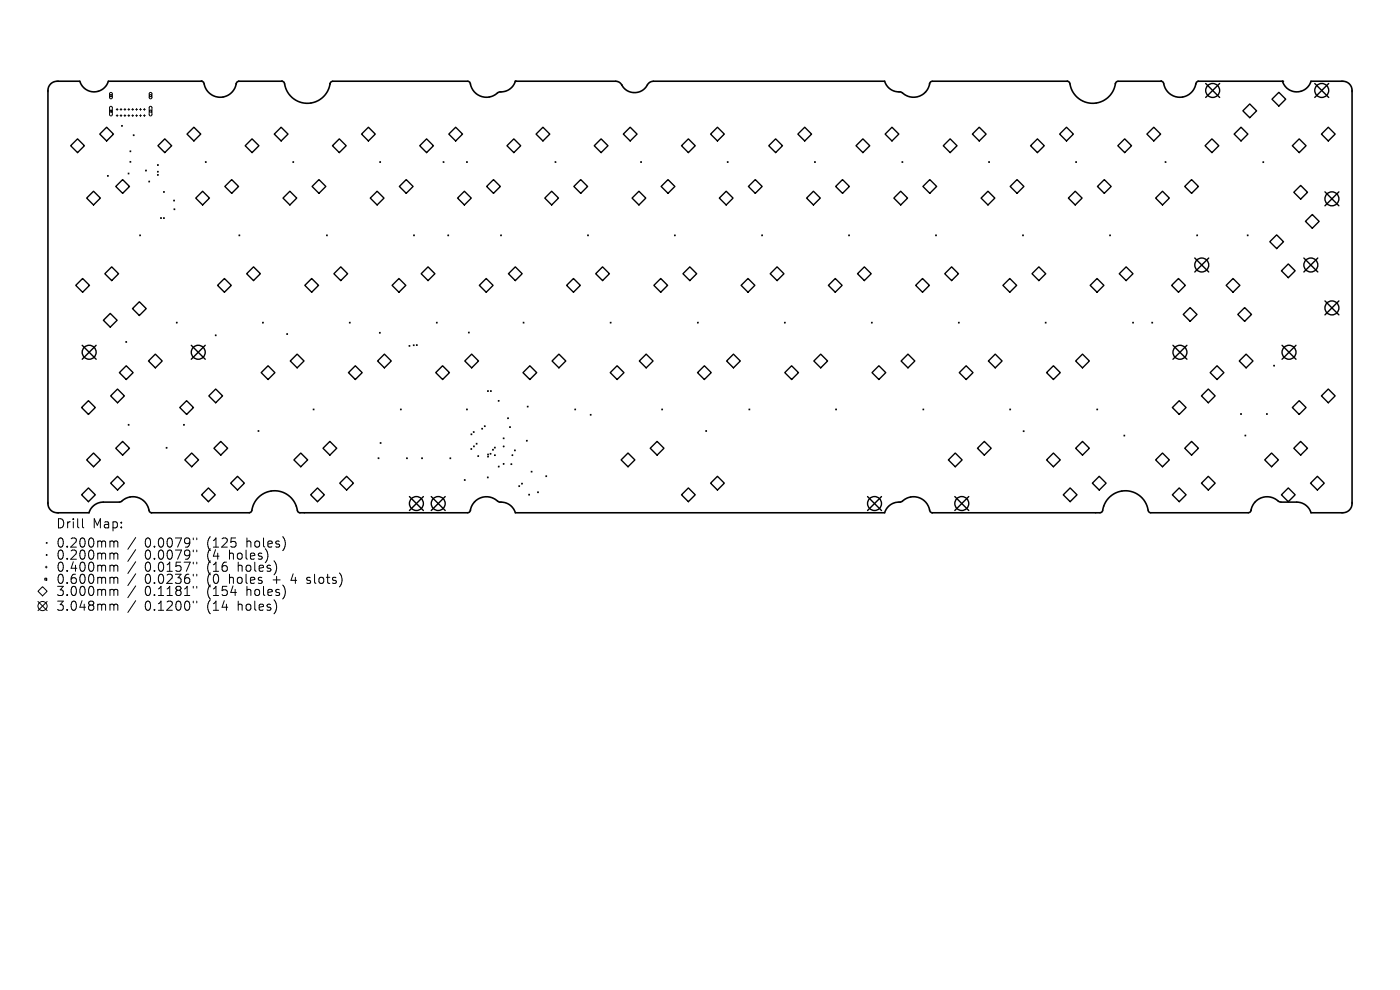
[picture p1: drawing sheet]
<svg xmlns="http://www.w3.org/2000/svg" width="297mm" height="210mm" viewBox="0 0 297 210" stroke-linecap="round" stroke-linejoin="round" font-family="sans-serif">
<defs><g id="words">
<g font-size="2.7">
<text x="11.9" y="112.3">Drill</text>
<text x="19.6" y="112.3">Map:</text>
<text x="11.9" y="116.4">0.200mm</text>
<text x="11.9" y="118.9">0.200mm</text>
<text x="30.6" y="116.4">0.0079&quot;</text>
<text x="30.6" y="118.9">0.0079&quot;</text>
<text x="43.9" y="116.4">(125</text>
<text x="43.9" y="118.9">(4</text>
<text x="48.6" y="118.9">holes)</text>
<text x="52.3" y="116.4">holes)</text>
<text x="11.9" y="121.5">0.400mm</text>
<text x="11.9" y="124.1">0.600mm</text>
<text x="30.6" y="121.5">0.0157&quot;</text>
<text x="30.6" y="124.1">0.0236&quot;</text>
<text x="43.9" y="121.5">(16</text>
<text x="43.9" y="124.1">(0</text>
<text x="48.6" y="124.1">holes</text>
<text x="50.5" y="121.5">holes)</text>
<text x="58" y="124.1">+</text>
<text x="61.9" y="124.1">4</text>
<text x="65.4" y="124.1">slots)</text>
<text x="11.9" y="126.6">3.000mm</text>
<text x="11.9" y="129.8">3.048mm</text>
<text x="30.6" y="126.6">0.1181&quot;</text>
<text x="30.6" y="129.8">0.1200&quot;</text>
<text x="43.9" y="126.6">(154</text>
<text x="43.9" y="129.8">(14</text>
<text x="50.5" y="129.8">holes)</text>
<text x="52.3" y="126.6">holes)</text>
</g>
</g></defs>
<g fill="none" stroke="#000" stroke-width=".34">
<path d="M50.1 17.8a3.5 3.5 0 0 1-3.6 2.8 3.5 3.5 0 0 1-3.3-3.1l-.4-.3h-19.8a3.2 3.2 0 0 1-3 2.3 3.2 3.2 0 0 1-3.1-2.3h-4.8a1.94 1.94 0 0 0-1.9 2v87.6a1.94 1.94 0 0 0 1.9 2h6.8a3.2 3.2 0 0 1 3-2.3l3.8-.1a3.5 3.5 0 0 1 3.7-.8 3.5 3.5 0 0 1 2.3 2.9l.5 .3h20.7a.83 .83 0 0 0 .6-1 4.9 4.9 0 0 1 5.1-3.7 4.9 4.9 0 0 1 4.6 4.5l.4 .2h35.6l.4-.1 .2-.5M50.1 17.8h.1M59.8 17.2h-9.1l-.4 .2-.2 .4M59.8 17.2h.1M59.8 17.2l.5 .3a4.9 4.9 0 0 0 4.7 4.4 4.9 4.9 0 0 0 5-4.1M70 17.8l.2-.5 .4-.1h28.6a.64 .64 0 0 1 .6 .8 3.5 3.5 0 0 0 5.9 1.6 3.5 3.5 0 0 0 3.6-2.4h21.5a1.46 1.46 0 0 1 1.1 .8M70 17.8h.1M131.9 18h.1M197.2 17.8a3.5 3.5 0 0 1-2.5 2.7 3.5 3.5 0 0 1-3.5-1 3.3 3.3 0 0 1-3.5-2.3h-49.1a1.69 1.69 0 0 0-1.5 1.2 3.1 3.1 0 0 1-5.2-.4M197.2 17.8l.2-.5 .4-.1h28.6l.5 .3a4.9 4.9 0 0 0 4.7 4.4 4.9 4.9 0 0 0 5-4.1M197.2 17.8h.1M236.6 17.8l.2-.5 .4-.1h9.2a1.88 1.88 0 0 1 .8 1.4 3.5 3.5 0 0 0 3.5 2 3.5 3.5 0 0 0 3-2.8"/>
<path d="M236.6 17.8h.1M253.7 17.8l.1-.4 .4-.2h17.9a3.2 3.2 0 0 0 3 2.3 3.2 3.2 0 0 0 3-2.3h6.8a1.94 1.94 0 0 1 1.9 2v87.6a1.94 1.94 0 0 1-1.9 2h-6.8a3.2 3.2 0 0 0-3-2.3l-3.7-.1a3.5 3.5 0 0 0-6 1.8M253.7 17.8h.1M99.8 108.2a3.5 3.5 0 0 1 2.5-2.7 3.5 3.5 0 0 1 3.6 1 3.3 3.3 0 0 1 3.4 2.3h78.4a3.5 3.5 0 0 1 3.6-2.4 3.5 3.5 0 0 1 3.7-.8 3.5 3.5 0 0 1 2.3 2.9l.5 .3h35.6a1.12 1.12 0 0 0 .7-1.3 4.9 4.9 0 0 1 5.2-3.4 4.9 4.9 0 0 1 4.4 4.5l.4 .2h20.7l.4-.1 .2-.5M99.8 108.2h.1M265.4 108.2h.1"/>
</g>
<g fill="#000">
<circle cx="109.3" cy="17.2" r=".17"/>
<circle cx="272.1" cy="17.2" r=".17"/>
</g>
<g fill="none" stroke="#000" stroke-width=".21">
<path d="M23.3 19.7l.3-.1 .2 .2v.9l-.2 .3-.4-.3zM31.7 19.7l.3-.1 .2 .2v.9l-.2 .3-.3-.3zM22.8 37.2l.2 .2M23 37.2l-.2 .2M23.3 20.1h.4v.4h-.4zM23.3 23.4h.4v.4h-.4zM23.3 22.6h.3l.2 .2v1.6l-.2 .2-.4-.3zM24.7 23.2h.3M24.7 24.5h.3M24.8 23v.4M24.8 24.3v.4M25.5 23.2h.4"/>
<path d="M25.5 24.5h.4M25.7 23v.4M25.7 24.3v.4M25.8 26.6l.2 .2M26 26.6l-.2 .2M26.3 23.2h.4M26.3 24.5h.4M26.5 23v.4M26.5 24.3v.4M27.1 23.2h.4M27.1 24.5h.4M27.2 36.7l.2 .2"/>
<path d="M27.3 23v.4M27.3 24.3v.4M27.4 36.7l-.2 .2M27.6 32l.2 .2M27.6 34.2l.2 .2M27.8 32l-.2 .2M27.8 34.2l-.2 .2M28 23.2h.3M28 24.5h.3M28.2 23v.4M28.2 24.3v.4M28.3 28.6l.2 .2"/>
<path d="M28.5 28.6l-.2 .2M28.8 23.2h.4M28.8 24.5h.4M29 23v.4M29 24.3v.4M29.6 23.2h.4M29.6 24.5h.4M29.8 23v.4M29.8 24.3v.4M30.4 23.2h.4M30.4 24.5h.4M30.6 23v.4"/>
<path d="M30.6 24.3v.4M30.9 36.1l.2 .2M31.1 36.1l-.2 .2M31.6 38.4l.2 .2M31.7 20.1h.4v.4h-.4zM31.7 23.4h.4v.4h-.4zM31.7 22.6h.3l.2 .2v1.6l-.2 .2-.3-.3zM31.8 38.4l-.2 .2M33.4 36.3l.2 .2M33.4 37l.2 .2M33.4 34.9l.2 .2M33.6 36.3l-.2 .2"/>
<path d="M33.6 37l-.2 .2M33.6 34.9l-.2 .2M43.6 34.3l.1 .2M43.7 34.3l-.1 .2M62.1 34.3l.2 .2M62.3 34.3l-.2 .2M80.6 34.3l.2 .2M80.8 34.3l-.2 .2M94 34.3l.2 .2M94.2 34.3l-.2 .2M99 34.3l.2 .2M99.2 34.3l-.2 .2"/>
<path d="M117.7 34.3l.2 .2M117.9 34.3l-.2 .2M135.9 34.3l.2 .2M136.1 34.3l-.2 .2M154.3 34.3l.2 .2M154.5 34.3l-.2 .2M172.8 34.3l.2 .2M173 34.3l-.2 .2M191.3 34.3l.2 .2M191.5 34.3l-.2 .2M209.7 34.3l.2 .2M209.9 34.3l-.2 .2"/>
<path d="M228.2 34.3l.2 .2M228.4 34.3l-.2 .2M247.2 34.3l.2 .2M247.4 34.3l-.2 .2M267.9 34.3l.2 .2M268.1 34.3l-.2 .2M29.6 49.8l.2 .2M29.8 49.8l-.2 .2M34.1 46.2l.2 .2M34.3 46.2l-.2 .2M34.7 40.6l.2 .2M34.7 46.2l.2 .2"/>
<path d="M34.9 40.6l-.2 .2M34.9 46.2l-.2 .2M36.8 42.4l.2 .2M36.9 44.3l.2 .2M37 42.4l-.2 .2M37.1 44.3l-.2 .2M50.7 49.8l.2 .2M50.9 49.8l-.2 .2M69.3 49.8l.1 .2M69.4 49.8l-.1 .2M87.7 49.8l.2 .2M87.9 49.8l-.2 .2"/>
<path d="M95 49.8l.2 .2M95.2 49.8l-.2 .2M106.2 49.8l.2 .2M106.4 49.8l-.2 .2M124.6 49.8l.2 .2M124.8 49.8l-.2 .2M143.1 49.8l.2 .2M143.3 49.8l-.2 .2M161.6 49.8l.2 .2M161.8 49.8l-.2 .2M180 49.8l.2 .2M180.2 49.8l-.2 .2"/>
<path d="M198.5 49.8l.2 .2M198.7 49.8l-.2 .2M216.9 49.8l.2 .2M217.1 49.8l-.2 .2M235.4 49.8l.2 .2M235.6 49.8l-.2 .2M253.9 49.8l.2 .2M254.1 49.8l-.2 .2M264.6 49.8l.2 .2M264.8 49.8l-.2 .2M26.7 72.4l.2 .2M26.9 72.4l-.2 .2"/>
<path d="M37.4 68.3l.2 .2M37.6 68.3l-.2 .2M45.7 71l.2 .2M45.9 71l-.2 .2M55.7 68.3l.2 .2M55.9 68.3l-.2 .2M60.8 70.8l.2 .2M61 70.8l-.2 .2M74.1 68.3l.2 .2M74.3 68.3l-.2 .2M80.5 70.5l.2 .2M80.7 70.5l-.2 .2"/>
<path d="M86.8 73.3l.2 .2M87 73.3l-.2 .2M87.7 73.1l.2 .2M87.9 73.1l-.2 .2M88.3 73.1l.2 .2M88.5 73.1l-.2 .2M92.6 68.3l.2 .2M92.8 68.3l-.2 .2M99.4 70.4l.2 .2M99.6 70.4l-.2 .2M111 68.3l.2 .2M111.2 68.3l-.2 .2"/>
<path d="M129.4 68.3l.2 .2M129.6 68.3l-.2 .2M147.9 68.3l.2 .2M148.1 68.3l-.2 .2M166.4 68.3l.2 .2M166.6 68.3l-.2 .2M184.9 68.3l.2 .2M185.1 68.3l-.2 .2M203.3 68.3l.2 .2M203.5 68.3l-.2 .2M221.7 68.3l.2 .2M221.9 68.3l-.2 .2"/>
<path d="M240.3 68.3l.2 .2M240.5 68.3l-.2 .2M244.3 68.3l.2 .2M244.5 68.3l-.2 .2M270.2 77.5l.2 .2M270.4 77.5l-.2 .2M27.2 90l.2 .2M27.4 90l-.2 .2M35.2 94.9l.2 .2M35.4 94.9l-.2 .2M38.9 90l.2 .2M39.1 90l-.2 .2"/>
<path d="M54.7 91.3l.2 .2M54.9 91.3l-.2 .2M66.4 86.8l.2 .2M66.6 86.8l-.2 .2M80.2 97.1l.2 .2M80.4 97.1l-.2 .2M80.6 93.9l.2 .2M80.8 93.9l-.2 .2M84.9 86.8l.2 .2M85.1 86.8l-.2 .2M86.2 97.1l.2 .2M86.4 97.1l-.2 .2"/>
<path d="M89.4 97.1l.2 .2M89.6 97.1l-.2 .2M95.4 97.1l.2 .2M95.6 97.1l-.2 .2M99 86.8l.2 .2M99.2 86.8l-.2 .2M99.9 95.1l.2 .2M99.9 92l.2 .2M100.1 95.1l-.2 .2M100.1 92l-.2 .2M100.4 91.6l.2 .1M100.4 94.6l.2 .2"/>
<path d="M100.6 91.6l-.2 .1M100.6 94.6l-.2 .2M101 94l.2 .2M101.2 94l-.2 .2M101.4 96.7l.2 .2M101.6 96.7l-.2 .2M102.2 90.8l.2 .2M102.4 90.8l-.2 .2M102.7 90.3l.2 .2M102.9 90.3l-.2 .2M103.4 82.9l.2 .2M103.4 96.3l.2 .2"/>
<path d="M103.4 96.8l.2 .2M103.6 82.9l-.2 .2M103.6 96.8l-.2 .2M103.6 96.3l-.2 .2M104 96.2l.2 .2M104 82.9l.2 .2M104.2 96.2l-.2 .2M104.2 82.9l-.2 .2M104.5 95.3l.2 .2M104.7 95.3l-.2 .2M104.9 94.9l.2 .1M105.1 94.9l-.2 .1"/>
<path d="M105.7 84.9l.2 .2M105.7 98.9l.2 .2M105.9 84.9l-.2 .2M105.9 98.9l-.2 .2M106.7 92.9l.2 .2M106.9 92.9l-.2 .2M107.7 88.6l.2 .2M107.9 88.6l-.2 .2M108.1 90.5l.2 .2M108.3 90.5l-.2 .2M108.4 98.4l.2 .2M108.6 98.4l-.2 .2"/>
<path d="M109.1 95.4l.2 .2M109.3 95.4l-.2 .2M111.7 93.4l.2 .2M111.8 86.2l.2 .2M111.9 93.4l-.2 .2M112 86.2l-.2 .2M112.7 100l.2 .2M112.9 100l-.2 .2M121.9 86.8l.2 .2M122.1 86.8l-.2 .2M125.2 87.9l.2 .2M125.4 87.9l-.2 .2"/>
<path d="M140.4 86.8l.2 .2M140.6 86.8l-.2 .2M149.7 91.3l.2 .2M149.9 91.3l-.2 .2M158.9 86.8l.2 .2M159.1 86.8l-.2 .2M177.3 86.8l.2 .2M177.5 86.8l-.2 .2M195.8 86.8l.2 .2M196 86.8l-.2 .2M214.2 86.8l.2 .2M214.4 86.8l-.2 .2"/>
<path d="M217.1 91.4l.2 .2M217.3 91.4l-.2 .2M232.7 86.8l.2 .2M232.9 86.8l-.2 .2M238.4 92.3l.2 .2M238.6 92.3l-.2 .2M263.2 87.7l.2 .2M263.4 87.7l-.2 .2M264.1 92.3l.2 .2M264.3 92.3l-.2 .2M268.7 87.7l.2 .2M268.9 87.7l-.2 .2"/>
<path d="M9.8 115.1l.2 .2M10 115.1l-.2 .2M17.5 110v1.7l.3 .3M23.9 114.8l.3 .2M23.9 117.3l.3 .3M23.9 119.9l.3 .3M24.2 115v1.1M24.2 117.6v1M24.2 115l.2-.2 .5 .1 .1 1.2M24.2 117.6l.2-.3 .5 .1 .1 1.2M28.8 114l-1.7 2.5M28.8 116.6l-1.7 2.5"/>
<path d="M28.8 119.2l-1.7 2.5M41 114.1v.4M41 116.7v.4M41 119.2v.4M41.7 114.1v.4M41.7 116.7v.4M41.7 119.2v.4M56.8 117.7l-.1 .8M58.6 119.8v1.3M60.4 114.7v1.3M98.5 101.7l.2 .2M98.7 101.7l-.2 .2"/>
<path d="M103.4 101.2l.2 .2M103.6 101.2l-.2 .2M110.1 103l.2 .2M110.3 103l-.2 .2M110.6 102.5l.2 .2M110.8 102.5l-.2 .2M112.2 104.8l.2 .2M112.4 104.8l-.2 .2M114 104.3l.2 .2M114.2 104.3l-.2 .2M115.8 100.9l.2 .2M116 100.9l-.2 .2"/>
<path d="M8.1 125.4l.9-.9 1 .9-1 1zM8.1 127.6l1.9 1.9M9.5 122.7h.4v.4h-.4zM9.6 120.3h.4M9.8 120.1v.4M10 127.6l-1.9 1.9M23.9 122.5l.3 .2M23.9 125l.3 .3M23.9 128.2l.3 .2M24.2 120.2v1M24.2 122.7v1.1M24.2 125.3v1"/>
<path d="M24.2 128.4v1.1M24.2 120.2l.2-.3 .5 .1 .1 1.2M24.2 122.7l.2-.2 .5 .1 .1 1.2M24.2 125.3l.2-.3 .5 .1 .1 1.2M24.2 128.4l.2-.2 .5 .1 .1 1.2M28.8 121.7l-1.7 2.5M28.8 124.3l-1.7 2.5M28.8 127.4l-1.7 2.5M41 121.8v.4M41 124.4v.3M41 127.5v.4M41.7 121.8v.4"/>
<path d="M41.7 124.4v.3M41.7 127.5v.4M49 125.7h1.2M58.6 128.1v1.3M60.4 124.9v1.3"/>
<circle cx="105" cy="96.6" r=".1"/>
<circle cx="106.8" cy="94.7" r=".1"/>
<circle cx="106.8" cy="98.4" r=".1"/>
<circle cx="108.7" cy="96.6" r=".1"/>
<circle cx="9.9" cy="117.7" r=".1"/>
<circle cx="9" cy="128.6" r=".97"/>
</g>
<g fill="none" stroke="#000" stroke-width=".29">
<path d="M15 30.9l1.4-1.4 1.5 1.4-1.5 1.5zM22.6 27l1.5 1.4-1.5 1.5-1.4-1.5zM26 38.1l1.5 1.5-1.5 1.4-1.4-1.4zM33.5 30.9l1.5-1.4 1.4 1.4-1.4 1.5zM39.7 28.4l1.4-1.4 1.5 1.4-1.5 1.5zM49.2 38.1l1.4 1.5-1.4 1.4-1.5-1.4zM52 30.9l1.5-1.4 1.4 1.4-1.4 1.5zM58.2 28.4l1.4-1.4 1.5 1.4-1.5 1.5zM67.7 38.1l1.4 1.5-1.4 1.4-1.5-1.4zM70.5 30.9l1.5-1.4 1.4 1.4-1.4 1.5zM76.7 28.4l1.5-1.4 1.4 1.4-1.4 1.5zM86.2 38.1l1.4 1.5-1.4 1.4-1.5-1.4z"/>
<path d="M89 30.9l1.5-1.4 1.5 1.4-1.5 1.5zM95.2 28.4l1.5-1.4 1.4 1.4-1.4 1.5zM104.7 38.1l1.4 1.5-1.4 1.4-1.5-1.4zM107.6 30.9l1.4-1.4 1.5 1.4-1.5 1.5zM113.7 28.4l1.5-1.4 1.4 1.4-1.4 1.5zM123.2 38.1l1.5 1.5-1.5 1.4-1.5-1.4zM126.1 30.9l1.4-1.4 1.5 1.4-1.5 1.5zM133.7 27l1.4 1.4-1.4 1.5-1.5-1.5zM141.7 38.1l1.5 1.5-1.5 1.4-1.4-1.4zM144.6 30.9l1.4-1.4 1.5 1.4-1.5 1.5zM150.7 28.4l1.5-1.4 1.5 1.4-1.5 1.5zM160.2 38.1l1.5 1.5-1.5 1.4-1.4-1.4z"/>
<path d="M163.1 30.9l1.4-1.4 1.5 1.4-1.5 1.5zM170.7 27l1.5 1.4-1.5 1.5-1.4-1.5zM178.7 38.1l1.5 1.5-1.5 1.4-1.4-1.4zM181.6 30.9l1.5-1.4 1.4 1.4-1.4 1.5zM187.8 28.4l1.4-1.4 1.5 1.4-1.5 1.5zM197.3 38.1l1.4 1.5-1.4 1.4-1.5-1.4zM200.1 30.9l1.5-1.4 1.4 1.4-1.4 1.5zM207.7 27l1.5 1.4-1.5 1.5-1.4-1.5zM215.8 38.1l1.4 1.5-1.4 1.4-1.5-1.4zM218.6 30.9l1.5-1.4 1.4 1.4-1.4 1.5zM224.8 28.4l1.5-1.4 1.4 1.4-1.4 1.5zM234.3 38.1l1.4 1.5-1.4 1.4-1.5-1.4z"/>
<path d="M237.1 30.9l1.5-1.4 1.5 1.4-1.5 1.5zM244.8 27l1.4 1.4-1.4 1.5-1.5-1.5zM252.8 38.1l1.4 1.5-1.4 1.4-1.5-1.4zM255.6 30.9l1.5-1.4 1.5 1.4-1.5 1.5zM261.8 28.4l1.5-1.4 1.4 1.4-1.4 1.5zM263.7 23.5l1.4-1.4 1.5 1.4-1.5 1.5zM269.8 21l1.5-1.4 1.5 1.4-1.5 1.5zM274.2 30.9l1.4-1.4 1.5 1.4-1.5 1.5zM280.3 28.4l1.5-1.4 1.4 1.4-1.4 1.5zM19.8 40.6l1.5 1.4-1.5 1.5-1.4-1.5zM23.7 56.6l1.5 1.5-1.5 1.4-1.5-1.4zM41.5 42l1.5-1.4 1.4 1.4-1.4 1.5z"/>
<path d="M52.3 58.1l1.5-1.5 1.4 1.5-1.4 1.4zM61.5 40.6l1.5 1.4-1.5 1.5-1.5-1.5zM70.8 58.1l1.5-1.5 1.5 1.5-1.5 1.4zM78.5 42l1.5-1.4 1.5 1.4-1.5 1.5zM89.3 58.1l1.5-1.5 1.5 1.5-1.5 1.4zM97.1 42l1.4-1.4 1.5 1.4-1.5 1.5zM109.3 56.6l1.5 1.5-1.5 1.4-1.4-1.4zM115.6 42l1.4-1.4 1.5 1.4-1.5 1.5zM126.4 58.1l1.4-1.5 1.5 1.5-1.5 1.4zM134.1 42l1.4-1.4 1.5 1.4-1.5 1.5zM146.3 56.6l1.5 1.5-1.5 1.4-1.4-1.4zM152.6 42l1.5-1.4 1.4 1.4-1.4 1.5z"/>
<path d="M163.4 58.1l1.5-1.5 1.4 1.5-1.4 1.4zM171.1 42l1.5-1.4 1.4 1.4-1.4 1.5zM183.4 56.6l1.4 1.5-1.4 1.4-1.5-1.4zM189.6 42l1.5-1.4 1.4 1.4-1.4 1.5zM201.9 56.6l1.4 1.5-1.4 1.4-1.5-1.4zM209.6 40.6l1.4 1.4-1.4 1.5-1.5-1.5zM220.4 56.6l1.4 1.5-1.4 1.4-1.5-1.4zM226.6 42l1.5-1.4 1.5 1.4-1.5 1.5zM238.9 56.6l1.5 1.5-1.5 1.4-1.5-1.4zM245.2 42l1.4-1.4 1.5 1.4-1.5 1.5zM261.6 59.1l1.4 1.4-1.4 1.5-1.5-1.5zM269.4 51.3l1.4-1.5 1.5 1.5-1.5 1.4z"/>
<path d="M271.8 57.4l1.5-1.4 1.5 1.4-1.5 1.5zM274.5 40.8l1.4-1.5 1.5 1.5-1.5 1.4zM276.9 47l1.5-1.5 1.5 1.5-1.5 1.4zM16.1 60.5l1.4-1.4 1.5 1.4-1.5 1.5zM21.9 67.9l1.5-1.4 1.4 1.4-1.4 1.5zM25.3 79l1.5-1.4 1.4 1.4-1.4 1.5zM29.6 64l1.4 1.5-1.4 1.4-1.5-1.4zM31.5 76.6l1.5-1.5 1.4 1.5-1.4 1.4zM46.2 60.5l1.4-1.4 1.5 1.4-1.5 1.5zM55.4 79l1.5-1.4 1.4 1.4-1.4 1.5zM61.6 76.6l1.4-1.5 1.5 1.5-1.5 1.4zM64.7 60.5l1.4-1.4 1.5 1.4-1.5 1.5z"/>
<path d="M75.4 77.6l1.4 1.4-1.4 1.5-1.5-1.5zM80.1 76.6l1.4-1.5 1.5 1.5-1.5 1.4zM83.2 60.5l1.4-1.4 1.5 1.4-1.5 1.5zM92.4 79l1.5-1.4 1.4 1.4-1.4 1.5zM98.6 76.6l1.5-1.5 1.4 1.5-1.4 1.4zM101.7 60.5l1.4-1.4 1.5 1.4-1.5 1.5zM112.4 77.6l1.5 1.4-1.5 1.5-1.5-1.5zM118.6 75.1l1.4 1.5-1.4 1.4-1.5-1.4zM120.2 60.5l1.5-1.4 1.4 1.4-1.4 1.5zM129.5 79l1.4-1.4 1.5 1.4-1.5 1.5zM137.1 75.1l1.4 1.5-1.4 1.4-1.5-1.4zM138.7 60.5l1.5-1.4 1.4 1.4-1.4 1.5z"/>
<path d="M149.4 77.6l1.5 1.4-1.5 1.5-1.4-1.5zM155.6 75.1l1.5 1.5-1.5 1.4-1.5-1.4zM157.2 60.5l1.5-1.4 1.4 1.4-1.4 1.5zM166.5 79l1.4-1.4 1.5 1.4-1.5 1.5zM174.1 75.1l1.5 1.5-1.5 1.4-1.4-1.4zM175.7 60.5l1.5-1.4 1.5 1.4-1.5 1.5zM185 79l1.5-1.4 1.4 1.4-1.4 1.5zM191.2 76.6l1.4-1.5 1.5 1.5-1.5 1.4zM194.3 60.5l1.4-1.4 1.5 1.4-1.5 1.5zM203.5 79l1.5-1.4 1.4 1.4-1.4 1.5zM211.1 75.1l1.5 1.5-1.5 1.4-1.4-1.4zM212.8 60.5l1.4-1.4 1.5 1.4-1.5 1.5z"/>
<path d="M222 79l1.5-1.4 1.4 1.4-1.4 1.5zM228.2 76.6l1.4-1.5 1.5 1.5-1.5 1.4zM231.3 60.5l1.4-1.4 1.5 1.4-1.5 1.5zM248.6 60.5l1.4-1.4 1.5 1.4-1.5 1.5zM251 66.7l1.5-1.5 1.4 1.5-1.4 1.5zM256.7 79l1.5-1.4 1.4 1.4-1.4 1.5zM262.6 66.7l1.4-1.5 1.5 1.5-1.5 1.5zM262.9 76.6l1.5-1.5 1.4 1.5-1.4 1.4zM18.4 97.6l1.4-1.5 1.5 1.5-1.5 1.4zM18.8 85l1.4 1.5-1.4 1.4-1.5-1.4zM24.9 82.5l1.5 1.5-1.5 1.4-1.4-1.4zM26 93.6l1.5 1.5-1.5 1.4-1.4-1.4z"/>
<path d="M39.2 97.6l1.5-1.5 1.4 1.5-1.4 1.4zM39.6 85l1.4 1.5-1.4 1.4-1.5-1.4zM45.4 95.1l1.4-1.5 1.5 1.5-1.5 1.4zM45.8 82.5l1.4 1.5-1.4 1.4-1.5-1.4zM62.4 97.6l1.4-1.5 1.5 1.5-1.5 1.4zM68.5 95.1l1.5-1.5 1.4 1.5-1.4 1.4zM131.8 97.6l1.4-1.5 1.5 1.5-1.5 1.4zM139.4 93.6l1.5 1.5-1.5 1.4-1.5-1.4zM201.2 97.6l1.5-1.5 1.4 1.5-1.4 1.4zM207.4 95.1l1.4-1.5 1.5 1.5-1.5 1.4zM222 97.6l1.5-1.5 1.4 1.5-1.4 1.4zM228.2 95.1l1.4-1.5 1.5 1.5-1.5 1.4z"/>
<path d="M245.2 97.6l1.4-1.5 1.5 1.5-1.5 1.4zM250.2 85l1.4 1.5-1.4 1.4-1.5-1.4zM251.3 95.1l1.5-1.5 1.4 1.5-1.4 1.4zM256.3 82.5l1.5 1.5-1.5 1.4-1.4-1.4zM269.8 96.1l1.4 1.5-1.4 1.4-1.5-1.4zM274.2 86.5l1.4-1.5 1.5 1.5-1.5 1.4zM274.5 95.1l1.4-1.5 1.5 1.5-1.5 1.4zM280.3 84l1.5-1.5 1.4 1.5-1.4 1.4zM17.3 105l1.5-1.5 1.4 1.5-1.4 1.4zM24.9 101l1.5 1.5-1.5 1.5-1.4-1.5zM42.8 105l1.4-1.5 1.5 1.5-1.5 1.4zM50.4 101l1.4 1.5-1.4 1.5-1.5-1.5z"/>
<path d="M65.9 105l1.5-1.5 1.4 1.5-1.4 1.4zM73.5 101l1.5 1.5-1.5 1.5-1.4-1.5zM144.6 105l1.4-1.5 1.5 1.5-1.5 1.4zM152.2 101l1.5 1.5-1.5 1.5-1.5-1.5zM225.6 105l1.4-1.5 1.5 1.5-1.5 1.4zM233.2 101l1.5 1.5-1.5 1.5-1.5-1.5zM248.7 105l1.5-1.5 1.4 1.5-1.4 1.4zM256.3 101l1.5 1.5-1.5 1.5-1.4-1.5zM271.8 105l1.5-1.5 1.5 1.5-1.5 1.4zM278 102.5l1.5-1.5 1.4 1.5-1.4 1.5z"/>
</g>
<g fill="none" stroke="#000" stroke-width=".3">
<path d="M255.8 17.7l2.9 3M258.7 17.7l-2.9 3M278.9 17.7l3 3M281.9 17.7l-3 3M253.5 54.7l2.9 3M256.4 54.7l-2.9 3M276.6 54.7l3 3M279.6 54.7l-3 3M281.1 40.7l2.9 3M284 40.7l-2.9 3M17.4 73.2l3 3M20.4 73.2l-3 3"/>
<path d="M40.6 73.2l2.9 3M43.5 73.2l-2.9 3M248.8 73.2l3 3M251.8 73.2l-3 3M272 73.2l2.9 3M274.9 73.2l-2.9 3M281.1 63.8l2.9 3M284 63.8l-2.9 3M86.9 105.3l2.9 3M89.8 105.3l-2.9 3M91.5 105.3l2.9 3M94.4 105.3l-2.9 3"/>
<path d="M184 105.3l3 3M187 105.3l-3 3M202.6 105.3l2.9 3M205.5 105.3l-2.9 3"/>
<circle cx="257.3" cy="19.2" r="1.48"/>
<circle cx="280.4" cy="19.2" r="1.48"/>
<circle cx="254.9" cy="56.2" r="1.48"/>
<circle cx="278.1" cy="56.2" r="1.48"/>
<circle cx="282.6" cy="42.2" r="1.48"/>
<circle cx="18.9" cy="74.7" r="1.48"/>
<circle cx="42.1" cy="74.7" r="1.48"/>
<circle cx="250.3" cy="74.7" r="1.48"/>
<circle cx="273.5" cy="74.7" r="1.48"/>
<circle cx="282.6" cy="65.3" r="1.48"/>
<circle cx="88.3" cy="106.8" r="1.48"/>
<circle cx="93" cy="106.8" r="1.48"/>
<circle cx="185.5" cy="106.8" r="1.48"/>
<circle cx="204" cy="106.8" r="1.48"/>
</g>
<use href="#words"/>
</svg>
